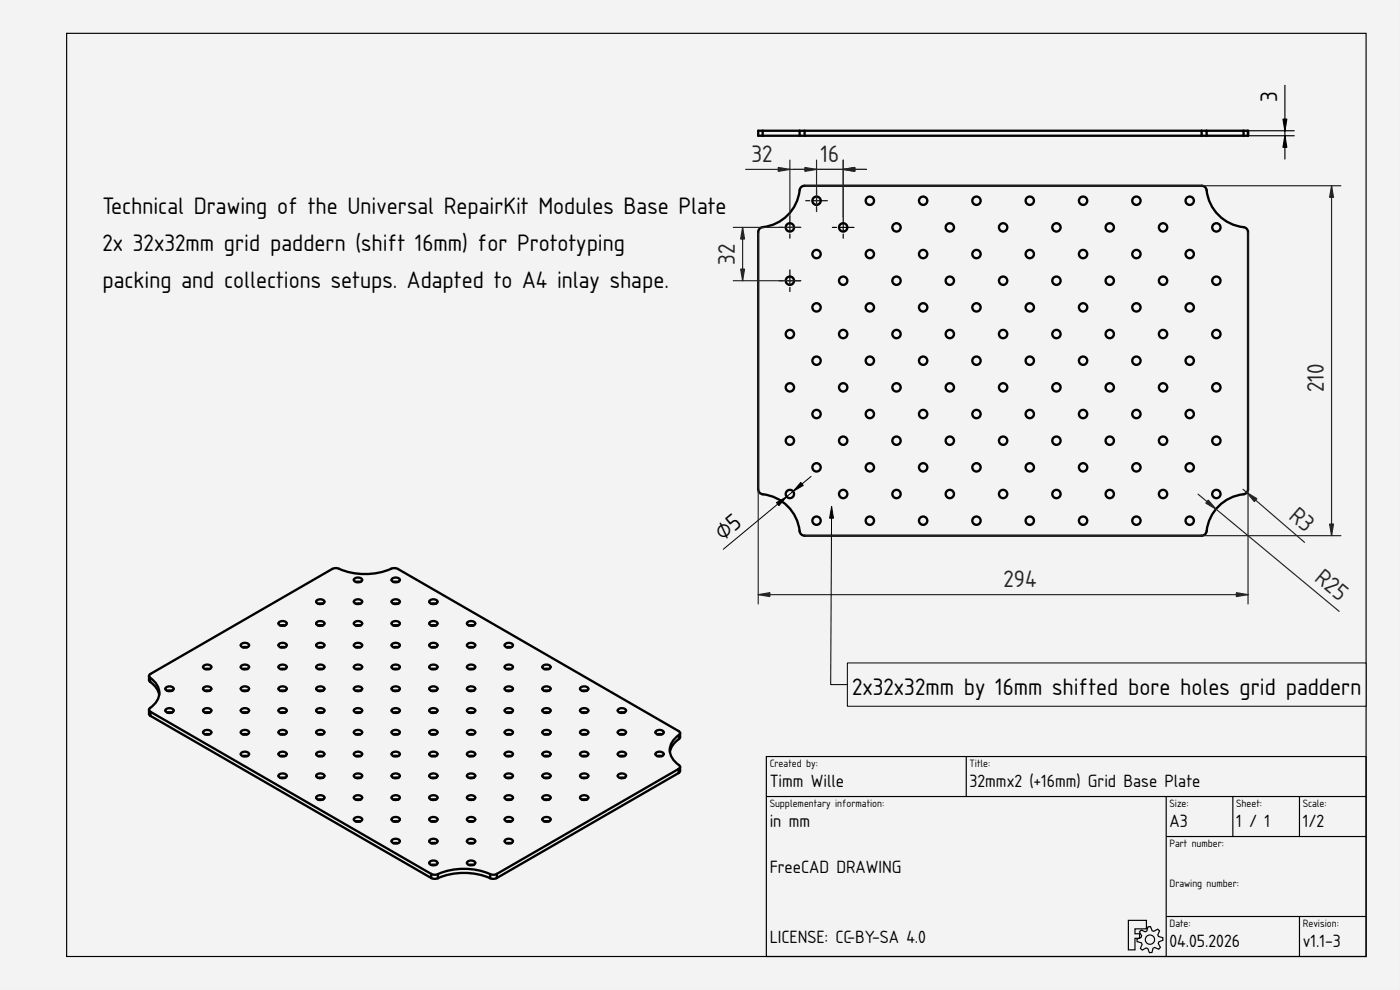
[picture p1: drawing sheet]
<svg xmlns="http://www.w3.org/2000/svg" width="420mm" height="297mm" viewBox="0 0 420 297" stroke-linecap="round" stroke-linejoin="round" font-family="sans-serif">
<defs><g id="words">
<g font-size="6.7">
<text x="383.3" y="30.5" transform="rotate(-90 383.3 30.5)">3</text>
<text x="30.8" y="64.1">Technical Drawing of the Universal RepairKit Modules Base Plate</text>
<text x="30.8" y="75.3">2x 32x32mm grid paddern (shift 16mm) for Prototyping</text>
<text x="30.8" y="86.5">packing and collections setups. Adapted to A4 inlay shape.</text>
<text x="217" y="162.3" transform="rotate(-40 217 162.3)">⌀5</text>
<text x="255.7" y="208.6">2x32x32mm by 16mm shifted bore holes grid paddern</text>
</g>
<g font-size="6.7" fill="#212529">
<text x="225.5" y="48.5">32</text>
<text x="246.3" y="48.5">16</text>
<text x="220.5" y="79.4" transform="rotate(-90 220.5 79.4)">32</text>
<text x="397.3" y="117.7" transform="rotate(-90 397.3 117.7)">210</text>
<text x="386.5" y="155.3" transform="rotate(41 386.5 155.3)">R3</text>
<text x="301.2" y="176.1">294</text>
<text x="394.2" y="174" transform="rotate(40 394.2 174)">R25</text>
</g>
<g font-size="5">
<text x="231" y="236">Timm Wille</text>
<text x="291" y="236">32mmx2 (+16mm) Grid Base Plate</text>
<text x="231" y="248">in mm</text>
<text x="351" y="248">A3</text>
<text x="371" y="248">1 / 1</text>
<text x="391" y="248">1/2</text>
<text x="231" y="262">FreeCAD DRAWING</text>
<text x="231" y="283">LICENSE: CC-BY-SA 4.0</text>
<text x="351" y="284">04.05.2026</text>
<text x="391" y="284">v1.1-3</text>
</g>
<g font-size="3">
<text x="231" y="230">Created by:</text>
<text x="291" y="230">Title:</text>
<text x="231" y="242">Supplementary information:</text>
<text x="351" y="242">Size:</text>
<text x="371" y="242">Sheet:</text>
<text x="391" y="242">Scale:</text>
<text x="351" y="254">Part number:</text>
<text x="351" y="266">Drawing number:</text>
<text x="351" y="278">Date:</text>
<text x="391" y="278">Revision:</text>
</g>
</g></defs>
<path d="M0 0h420v297h-420z" fill-rule="evenodd" fill="#f1f3f5"/>
<path d="M0 0h420v297h-420zM0 0v297h420v-297z" fill="#000"/>
<g fill="none" stroke="#000" stroke-width=".35">
<path d="M20 10h390v277h-390zM230 227h180v60h-180zM230 239h180M290 227v12M350 239v48M370 239v12M390 239v12M350 251h60M338.6 276.1h5.5v2.6h-3.5v1.5h1.4v1.3h-1.4v3.5h-2zM342.5 279l1.2 .6 .5-.3 .3-1.2 .8-.1 .5 1.3 .5 .1 1.1-.6 .6 .5-.5 1.2 .2 .5 1.3 .3v.8l-1.2 .5-.2 .5 .7 1.1-.5 .6-1.3-.5-.4 .2-.4 1.3h-.8l-.4-1.2-.5-.2-1.2 .7-.6-.5 .6-1.2-.3-.5-1.2-.4-.1-.7 1.3-.5 .1-.5-.6-1.2zM350 275h60M390 275v12"/>
<circle cx="345.1" cy="281.9" r="1.4"/>
</g>
<g fill="#f1f3f5">
<path d="M44.9 202.4l54.8-31.7 1.2-.2a21.8 21.8 0 0 0 17.3 0l1.2 .2 84.3 48.7 .4 .6v1.4a7.9 7.9 0 0 0-3.1 4.2 7.1 7.1 0 0 0 3.1 4.3v1.4l-.4 .6-54.6 31.5-1.2 .3a21.8 21.8 0 0 0-17.3 0l-1.2-.3-84.2-48.6-.5-.6 .1-1.4a7.9 7.9 0 0 0 3-4.3 7.1 7.1 0 0 0-3-4.3l-.1-1.4z" fill-rule="evenodd"/>
<path d="M44.9 202.4l54.8-31.7 1.2-.2a21.8 21.8 0 0 0 17.3 0l1.2 .2 84.3 48.7 .3 .3 .1 .5a6.1 6.1 0 0 0-3.1 5.4 7.1 7.1 0 0 0 3.1 4.3l-.1 .4-.3 .4-54.6 31.5-1.2 .3a21.8 21.8 0 0 0-17.3 0l-1.2-.3-84.2-48.6-.4-.4v-.4a6.1 6.1 0 0 0 3-5.5 7.1 7.1 0 0 0-3-4.3z" fill-rule="evenodd"/>
<path d="M45.2 213.6l84.2 48.6v1.2l-84.2-48.6z" fill-rule="evenodd"/>
<path d="M149.1 262.2l54.6-31.5v1.2l-54.6 31.5z" fill-rule="evenodd"/>
<path d="M131.4 262.3a20 20 0 0 1 15.7 0v1.2a20 20 0 0 0-15.7 0z" fill-rule="evenodd"/>
<path d="M45.1 203.4a5.4 5.4 0 0 1 2.7 5.1l-.7-1.8-2-2.1z" fill-rule="evenodd"/>
<path d="M202.6 221.5l1.2-1v1.2l-2.1 2.2-.7 1.7a4.7 4.7 0 0 1 1.6-4.1z" fill-rule="evenodd"/>
<path d="M72.4 193.3a1.35 1.35 0 0 1 2.3 .5 1.52 1.52 0 0 1-2.4-.2z" fill-rule="evenodd"/>
<path d="M61 206.4a1.35 1.35 0 0 1 2.4 .4 1.52 1.52 0 0 1-2.5-.1z" fill-rule="evenodd"/>
<path d="M83.7 186.8a1.35 1.35 0 0 1 2.3 .5 1.52 1.52 0 0 1-2.4-.2z" fill-rule="evenodd"/>
<path d="M95 193.3a1.35 1.35 0 0 1 2.3 .5 1.52 1.52 0 0 1-2.4-.2z" fill-rule="evenodd"/>
<path d="M151.5 239a1.35 1.35 0 0 1 2.4 .5 1.52 1.52 0 0 1-2.5-.2z" fill-rule="evenodd"/>
<path d="M162.9 239a1.35 1.35 0 0 1 2.3 .5 1.52 1.52 0 0 1-2.4-.2z" fill-rule="evenodd"/>
<path d="M151.5 252.1a1.35 1.35 0 0 1 2.4 .5 1.52 1.52 0 0 1-2.5-.2z" fill-rule="evenodd"/>
<path d="M140.2 199.8a1.35 1.35 0 0 1 2.4 .5 1.52 1.52 0 0 1-2.5-.2z" fill-rule="evenodd"/>
<path d="M140.2 193.3a1.35 1.35 0 0 1 2.4 .5 1.52 1.52 0 0 1-2.5-.2z" fill-rule="evenodd"/>
<path d="M83.7 199.8a1.35 1.35 0 0 1 2.3 .5 1.52 1.52 0 0 1-2.4-.2z" fill-rule="evenodd"/>
<path d="M174.2 232.5a1.35 1.35 0 0 1 2.3 .5 1.52 1.52 0 0 1-2.4-.2z" fill-rule="evenodd"/>
<path d="M72.4 226a1.35 1.35 0 0 1 2.3 .4 1.52 1.52 0 0 1-2.4-.1z" fill-rule="evenodd"/>
<path d="M106.3 180.3a1.35 1.35 0 0 1 2.3 .4 1.52 1.52 0 0 1-2.4-.2z" fill-rule="evenodd"/>
<path d="M196.8 219.4a1.35 1.35 0 0 1 2.4 .5 1.52 1.52 0 0 1-2.5-.2z" fill-rule="evenodd"/>
<path d="M128.9 245.6a1.35 1.35 0 0 1 2.4 .4 1.52 1.52 0 0 1-2.5-.1z" fill-rule="evenodd"/>
<path d="M140.2 226a1.35 1.35 0 0 1 2.4 .4 1.52 1.52 0 0 1-2.5-.1z" fill-rule="evenodd"/>
<path d="M106.3 226a1.35 1.35 0 0 1 2.3 .4 1.52 1.52 0 0 1-2.4-.1z" fill-rule="evenodd"/>
<path d="M117.6 193.3a1.35 1.35 0 0 1 2.4 .5 1.52 1.52 0 0 1-2.5-.2z" fill-rule="evenodd"/>
<path d="M72.4 212.9a1.35 1.35 0 0 1 2.3 .5 1.52 1.52 0 0 1-2.4-.2z" fill-rule="evenodd"/>
<path d="M151.5 226a1.35 1.35 0 0 1 2.4 .4 1.52 1.52 0 0 1-2.5-.1z" fill-rule="evenodd"/>
<path d="M140.2 239a1.35 1.35 0 0 1 2.4 .5 1.52 1.52 0 0 1-2.5-.2z" fill-rule="evenodd"/>
<path d="M128.9 186.8a1.35 1.35 0 0 1 2.4 .5 1.52 1.52 0 0 1-2.5-.2z" fill-rule="evenodd"/>
<path d="M162.9 212.9a1.35 1.35 0 0 1 2.3 .5 1.52 1.52 0 0 1-2.4-.2z" fill-rule="evenodd"/>
<path d="M95 212.9a1.35 1.35 0 0 1 2.3 .5 1.52 1.52 0 0 1-2.4-.2z" fill-rule="evenodd"/>
<path d="M83.7 232.5a1.35 1.35 0 0 1 2.3 .5 1.52 1.52 0 0 1-2.4-.2z" fill-rule="evenodd"/>
<path d="M117.6 173.7a1.35 1.35 0 0 1 2.4 .5 1.52 1.52 0 0 1-2.5-.2z" fill-rule="evenodd"/>
<path d="M128.9 193.3a1.35 1.35 0 0 1 2.4 .5 1.52 1.52 0 0 1-2.5-.2z" fill-rule="evenodd"/>
<path d="M128.9 206.4a1.35 1.35 0 0 1 2.4 .4 1.52 1.52 0 0 1-2.5-.1z" fill-rule="evenodd"/>
<path d="M106.3 219.4a1.35 1.35 0 0 1 2.3 .5 1.52 1.52 0 0 1-2.4-.2z" fill-rule="evenodd"/>
<path d="M162.9 226a1.35 1.35 0 0 1 2.3 .4 1.52 1.52 0 0 1-2.4-.1z" fill-rule="evenodd"/>
<path d="M49.7 212.9a1.35 1.35 0 0 1 2.4 .5 1.52 1.52 0 0 1-2.5-.2z" fill-rule="evenodd"/>
<path d="M95 199.8a1.35 1.35 0 0 1 2.3 .5 1.52 1.52 0 0 1-2.4-.2z" fill-rule="evenodd"/>
<path d="M140.2 219.4a1.35 1.35 0 0 1 2.4 .5 1.52 1.52 0 0 1-2.5-.2z" fill-rule="evenodd"/>
<path d="M128.9 232.5a1.35 1.35 0 0 1 2.4 .5 1.52 1.52 0 0 1-2.5-.2z" fill-rule="evenodd"/>
<path d="M185.5 219.4a1.35 1.35 0 0 1 2.3 .5 1.52 1.52 0 0 1-2.4-.2z" fill-rule="evenodd"/>
<path d="M117.6 212.9a1.35 1.35 0 0 1 2.4 .5 1.52 1.52 0 0 1-2.5-.2z" fill-rule="evenodd"/>
<path d="M128.9 219.4a1.35 1.35 0 0 1 2.4 .5 1.52 1.52 0 0 1-2.5-.2z" fill-rule="evenodd"/>
<path d="M117.6 226a1.35 1.35 0 0 1 2.4 .4 1.52 1.52 0 0 1-2.5-.1z" fill-rule="evenodd"/>
<path d="M151.5 212.9a1.35 1.35 0 0 1 2.4 .5 1.52 1.52 0 0 1-2.5-.2z" fill-rule="evenodd"/>
<path d="M128.9 212.9a1.35 1.35 0 0 1 2.4 .5 1.52 1.52 0 0 1-2.5-.2z" fill-rule="evenodd"/>
<path d="M72.4 219.4a1.35 1.35 0 0 1 2.3 .5 1.52 1.52 0 0 1-2.4-.2z" fill-rule="evenodd"/>
<path d="M128.9 226a1.35 1.35 0 0 1 2.4 .4 1.52 1.52 0 0 1-2.5-.1z" fill-rule="evenodd"/>
<path d="M117.6 219.4a1.35 1.35 0 0 1 2.4 .5 1.52 1.52 0 0 1-2.5-.2z" fill-rule="evenodd"/>
<path d="M162.9 219.4a1.35 1.35 0 0 1 2.3 .5 1.52 1.52 0 0 1-2.4-.2z" fill-rule="evenodd"/>
<path d="M140.2 212.9a1.35 1.35 0 0 1 2.4 .5 1.52 1.52 0 0 1-2.5-.2z" fill-rule="evenodd"/>
<path d="M106.3 239a1.35 1.35 0 0 1 2.3 .5 1.52 1.52 0 0 1-2.4-.2z" fill-rule="evenodd"/>
<path d="M95 219.4a1.35 1.35 0 0 1 2.3 .5 1.52 1.52 0 0 1-2.4-.2z" fill-rule="evenodd"/>
<path d="M151.5 219.4a1.35 1.35 0 0 1 2.4 .5 1.52 1.52 0 0 1-2.5-.2z" fill-rule="evenodd"/>
<path d="M140.2 232.5a1.35 1.35 0 0 1 2.4 .5 1.52 1.52 0 0 1-2.5-.2z" fill-rule="evenodd"/>
<path d="M83.7 212.9a1.35 1.35 0 0 1 2.3 .5 1.52 1.52 0 0 1-2.4-.2z" fill-rule="evenodd"/>
<path d="M128.9 199.8a1.35 1.35 0 0 1 2.4 .5 1.52 1.52 0 0 1-2.5-.2z" fill-rule="evenodd"/>
<path d="M174.2 212.9a1.35 1.35 0 0 1 2.3 .5 1.52 1.52 0 0 1-2.4-.2z" fill-rule="evenodd"/>
<path d="M140.2 252.1a1.35 1.35 0 0 1 2.4 .5 1.52 1.52 0 0 1-2.5-.2z" fill-rule="evenodd"/>
<path d="M185.5 212.9a1.35 1.35 0 0 1 2.3 .5 1.52 1.52 0 0 1-2.4-.2z" fill-rule="evenodd"/>
<path d="M83.7 226a1.35 1.35 0 0 1 2.3 .4 1.52 1.52 0 0 1-2.4-.1z" fill-rule="evenodd"/>
<path d="M106.3 173.7a1.35 1.35 0 0 1 2.3 .5 1.52 1.52 0 0 1-2.4-.2z" fill-rule="evenodd"/>
<path d="M106.3 212.9a1.35 1.35 0 0 1 2.3 .5 1.52 1.52 0 0 1-2.4-.2z" fill-rule="evenodd"/>
<path d="M117.6 206.4a1.35 1.35 0 0 1 2.4 .4 1.52 1.52 0 0 1-2.5-.1z" fill-rule="evenodd"/>
<path d="M117.6 180.3a1.35 1.35 0 0 1 2.4 .4 1.52 1.52 0 0 1-2.5-.2z" fill-rule="evenodd"/>
<path d="M117.6 199.8a1.35 1.35 0 0 1 2.4 .5 1.52 1.52 0 0 1-2.5-.2z" fill-rule="evenodd"/>
<path d="M106.3 206.4a1.35 1.35 0 0 1 2.3 .4 1.52 1.52 0 0 1-2.4-.1z" fill-rule="evenodd"/>
<path d="M151.5 199.8a1.35 1.35 0 0 1 2.4 .5 1.52 1.52 0 0 1-2.5-.2z" fill-rule="evenodd"/>
<path d="M72.4 206.4a1.35 1.35 0 0 1 2.3 .4 1.52 1.52 0 0 1-2.4-.1z" fill-rule="evenodd"/>
<path d="M106.3 186.8a1.35 1.35 0 0 1 2.3 .5 1.52 1.52 0 0 1-2.4-.2z" fill-rule="evenodd"/>
<path d="M117.6 245.6a1.35 1.35 0 0 1 2.4 .4 1.52 1.52 0 0 1-2.5-.1z" fill-rule="evenodd"/>
<path d="M128.9 252.1a1.35 1.35 0 0 1 2.4 .5 1.52 1.52 0 0 1-2.5-.2z" fill-rule="evenodd"/>
<path d="M106.3 232.5a1.35 1.35 0 0 1 2.3 .5 1.52 1.52 0 0 1-2.4-.2z" fill-rule="evenodd"/>
<path d="M128.9 239a1.35 1.35 0 0 1 2.4 .5 1.52 1.52 0 0 1-2.5-.2z" fill-rule="evenodd"/>
<path d="M95 239a1.35 1.35 0 0 1 2.3 .5 1.52 1.52 0 0 1-2.4-.2z" fill-rule="evenodd"/>
<path d="M196.8 226a1.35 1.35 0 0 1 2.4 .4 1.52 1.52 0 0 1-2.5-.1z" fill-rule="evenodd"/>
<path d="M83.7 193.3a1.35 1.35 0 0 1 2.3 .5 1.52 1.52 0 0 1-2.4-.2z" fill-rule="evenodd"/>
<path d="M162.9 232.5a1.35 1.35 0 0 1 2.3 .5 1.52 1.52 0 0 1-2.4-.2z" fill-rule="evenodd"/>
<path d="M151.5 193.3a1.35 1.35 0 0 1 2.4 .5 1.52 1.52 0 0 1-2.5-.2z" fill-rule="evenodd"/>
<path d="M95 180.3a1.35 1.35 0 0 1 2.3 .4 1.52 1.52 0 0 1-2.4-.2z" fill-rule="evenodd"/>
<path d="M128.9 180.3a1.35 1.35 0 0 1 2.4 .4 1.52 1.52 0 0 1-2.5-.2z" fill-rule="evenodd"/>
<path d="M117.6 239a1.35 1.35 0 0 1 2.4 .5 1.52 1.52 0 0 1-2.5-.2z" fill-rule="evenodd"/>
<path d="M106.3 245.6a1.35 1.35 0 0 1 2.3 .4 1.52 1.52 0 0 1-2.4-.1z" fill-rule="evenodd"/>
<path d="M106.3 199.8a1.35 1.35 0 0 1 2.3 .5 1.52 1.52 0 0 1-2.4-.2z" fill-rule="evenodd"/>
<path d="M174.2 226a1.35 1.35 0 0 1 2.3 .4 1.52 1.52 0 0 1-2.4-.1z" fill-rule="evenodd"/>
<path d="M83.7 206.4a1.35 1.35 0 0 1 2.3 .4 1.52 1.52 0 0 1-2.4-.1z" fill-rule="evenodd"/>
<path d="M83.7 219.4a1.35 1.35 0 0 1 2.3 .5 1.52 1.52 0 0 1-2.4-.2z" fill-rule="evenodd"/>
<path d="M117.6 232.5a1.35 1.35 0 0 1 2.4 .5 1.52 1.52 0 0 1-2.5-.2z" fill-rule="evenodd"/>
<path d="M95 186.8a1.35 1.35 0 0 1 2.3 .5 1.52 1.52 0 0 1-2.4-.2z" fill-rule="evenodd"/>
<path d="M151.5 245.6a1.35 1.35 0 0 1 2.4 .4 1.52 1.52 0 0 1-2.5-.1z" fill-rule="evenodd"/>
<path d="M140.2 206.4a1.35 1.35 0 0 1 2.4 .4 1.52 1.52 0 0 1-2.5-.1z" fill-rule="evenodd"/>
<path d="M106.3 193.3a1.35 1.35 0 0 1 2.3 .5 1.52 1.52 0 0 1-2.4-.2z" fill-rule="evenodd"/>
<path d="M95 226a1.35 1.35 0 0 1 2.3 .4 1.52 1.52 0 0 1-2.4-.1z" fill-rule="evenodd"/>
<path d="M128.9 258.6a1.35 1.35 0 0 1 2.4 .5 1.52 1.52 0 0 1-2.5-.2z" fill-rule="evenodd"/>
<path d="M117.6 186.8a1.35 1.35 0 0 1 2.4 .5 1.52 1.52 0 0 1-2.5-.2z" fill-rule="evenodd"/>
<path d="M174.2 239a1.35 1.35 0 0 1 2.3 .5 1.52 1.52 0 0 1-2.4-.2z" fill-rule="evenodd"/>
<path d="M117.6 252.1a1.35 1.35 0 0 1 2.4 .5 1.52 1.52 0 0 1-2.5-.2z" fill-rule="evenodd"/>
<path d="M151.5 232.5a1.35 1.35 0 0 1 2.4 .5 1.52 1.52 0 0 1-2.5-.2z" fill-rule="evenodd"/>
<path d="M61 219.4a1.35 1.35 0 0 1 2.4 .5 1.52 1.52 0 0 1-2.5-.2z" fill-rule="evenodd"/>
<path d="M174.2 219.4a1.35 1.35 0 0 1 2.3 .5 1.52 1.52 0 0 1-2.4-.2z" fill-rule="evenodd"/>
<path d="M140.2 186.8a1.35 1.35 0 0 1 2.4 .5 1.52 1.52 0 0 1-2.5-.2z" fill-rule="evenodd"/>
<path d="M95 206.4a1.35 1.35 0 0 1 2.3 .4 1.52 1.52 0 0 1-2.4-.1z" fill-rule="evenodd"/>
<path d="M162.9 206.4a1.35 1.35 0 0 1 2.3 .4 1.52 1.52 0 0 1-2.4-.1z" fill-rule="evenodd"/>
<path d="M162.9 199.8a1.35 1.35 0 0 1 2.3 .5 1.52 1.52 0 0 1-2.4-.2z" fill-rule="evenodd"/>
<path d="M140.2 258.6a1.35 1.35 0 0 1 2.4 .5 1.52 1.52 0 0 1-2.5-.2z" fill-rule="evenodd"/>
<path d="M185.5 232.5a1.35 1.35 0 0 1 2.3 .5 1.52 1.52 0 0 1-2.4-.2z" fill-rule="evenodd"/>
<path d="M61 212.9a1.35 1.35 0 0 1 2.4 .5 1.52 1.52 0 0 1-2.5-.2z" fill-rule="evenodd"/>
<path d="M72.4 199.8a1.35 1.35 0 0 1 2.3 .5 1.52 1.52 0 0 1-2.4-.2z" fill-rule="evenodd"/>
<path d="M151.5 206.4a1.35 1.35 0 0 1 2.4 .4 1.52 1.52 0 0 1-2.5-.1z" fill-rule="evenodd"/>
<path d="M174.2 206.4a1.35 1.35 0 0 1 2.3 .4 1.52 1.52 0 0 1-2.4-.1z" fill-rule="evenodd"/>
<path d="M162.9 245.6a1.35 1.35 0 0 1 2.3 .4 1.52 1.52 0 0 1-2.4-.1z" fill-rule="evenodd"/>
<path d="M140.2 245.6a1.35 1.35 0 0 1 2.4 .4 1.52 1.52 0 0 1-2.5-.1z" fill-rule="evenodd"/>
<path d="M95 232.5a1.35 1.35 0 0 1 2.3 .5 1.52 1.52 0 0 1-2.4-.2z" fill-rule="evenodd"/>
<path d="M49.7 206.4a1.35 1.35 0 0 1 2.4 .4 1.52 1.52 0 0 1-2.5-.1z" fill-rule="evenodd"/>
<path d="M185.5 226a1.35 1.35 0 0 1 2.3 .4 1.52 1.52 0 0 1-2.4-.1z" fill-rule="evenodd"/>
<path d="M61 199.8a1.35 1.35 0 0 1 2.4 .5 1.52 1.52 0 0 1-2.5-.2z" fill-rule="evenodd"/>
<path d="M61 206.4a1.35 1.35 0 0 1 2.4 .4l-.5 .5-.7-.1a.73 .73 0 0 1-.9 0 .73 .73 0 0 1-.3-.8z" fill-rule="evenodd"/>
<path d="M95 193.3a1.35 1.35 0 0 1 2.3 .5l-.5 .4-.7-.1a.73 .73 0 0 1-.8 0 .73 .73 0 0 1-.3-.8z" fill-rule="evenodd"/>
<path d="M162.9 239a1.35 1.35 0 0 1 2.3 .5l-.5 .4-.7-.1a.73 .73 0 0 1-.9 .1 .73 .73 0 0 1-.2-.9z" fill-rule="evenodd"/>
<path d="M83.7 193.3a1.35 1.35 0 0 1 2.3 .5l-.5 .4-.7-.1a.73 .73 0 0 1-.9 0 .73 .73 0 0 1-.2-.8z" fill-rule="evenodd"/>
<path d="M83.7 199.8a1.35 1.35 0 0 1 2.3 .5l-.5 .4-.7-.1a.73 .73 0 0 1-.9 .1 .73 .73 0 0 1-.2-.9z" fill-rule="evenodd"/>
<path d="M151.5 193.3a1.35 1.35 0 0 1 2.4 .5l-.5 .4-.7-.1a.73 .73 0 0 1-.9 0 .73 .73 0 0 1-.3-.8z" fill-rule="evenodd"/>
<path d="M72.4 193.3a1.35 1.35 0 0 1 2.3 .5l-.5 .4-.7-.1a.73 .73 0 0 1-.9 0 .73 .73 0 0 1-.2-.8z" fill-rule="evenodd"/>
<path d="M83.7 186.8a1.35 1.35 0 0 1 2.3 .5l-.5 .4-.7-.1a.73 .73 0 0 1-.9 0 .73 .73 0 0 1-.2-.8z" fill-rule="evenodd"/>
<path d="M196.8 219.4a1.35 1.35 0 0 1 2.4 .5l-.6 .4-.7-.1a.73 .73 0 0 1-.8 .1 .73 .73 0 0 1-.3-.9z" fill-rule="evenodd"/>
<path d="M72.4 212.9a1.35 1.35 0 0 1 2.3 .5l-.5 .4-.7-.1a.73 .73 0 0 1-.9 0 .73 .73 0 0 1-.2-.8z" fill-rule="evenodd"/>
<path d="M106.3 226a1.35 1.35 0 0 1 2.3 .4l-.5 .5-.7-.1a.73 .73 0 0 1-.8 0 .73 .73 0 0 1-.3-.8z" fill-rule="evenodd"/>
<path d="M151.5 245.6a1.35 1.35 0 0 1 2.4 .4l-.5 .5-.7-.1a.73 .73 0 0 1-.9 0 .73 .73 0 0 1-.3-.8z" fill-rule="evenodd"/>
<path d="M140.2 199.8a1.35 1.35 0 0 1 2.4 .5l-.6 .4-.6-.1a.73 .73 0 0 1-.9 .1 .73 .73 0 0 1-.3-.9z" fill-rule="evenodd"/>
<path d="M95 226a1.35 1.35 0 0 1 2.3 .4l-.5 .5-.7-.1a.73 .73 0 0 1-.8 0 .73 .73 0 0 1-.3-.8z" fill-rule="evenodd"/>
<path d="M140.2 226a1.35 1.35 0 0 1 2.4 .4l-.6 .5-.6-.1a.73 .73 0 0 1-.9 0 .73 .73 0 0 1-.3-.8z" fill-rule="evenodd"/>
<path d="M162.9 226a1.35 1.35 0 0 1 2.3 .4l-.5 .5-.7-.1a.73 .73 0 0 1-.9 0 .73 .73 0 0 1-.2-.8z" fill-rule="evenodd"/>
<path d="M151.5 239a1.35 1.35 0 0 1 2.4 .5l-.5 .4-.7-.1a.73 .73 0 0 1-.9 .1 .73 .73 0 0 1-.3-.9z" fill-rule="evenodd"/>
<path d="M151.5 252.1a1.35 1.35 0 0 1 2.4 .5l-.5 .4-.7-.1a.73 .73 0 0 1-.9 0 .73 .73 0 0 1-.3-.8z" fill-rule="evenodd"/>
<path d="M174.2 212.9a1.35 1.35 0 0 1 2.3 .5l-.5 .4-.7-.1a.73 .73 0 0 1-.8 0 .73 .73 0 0 1-.3-.8z" fill-rule="evenodd"/>
<path d="M117.6 173.7a1.35 1.35 0 0 1 2.4 .5l-.6 .4-.6-.1a.73 .73 0 0 1-.9 0 .73 .73 0 0 1-.3-.8z" fill-rule="evenodd"/>
<path d="M49.7 212.9a1.35 1.35 0 0 1 2.4 .5l-.6 .4-.6-.1a.73 .73 0 0 1-.9 0 .73 .73 0 0 1-.3-.8z" fill-rule="evenodd"/>
<path d="M128.9 245.6a1.35 1.35 0 0 1 2.4 .4l-.6 .5-.6-.1a.73 .73 0 0 1-.9 0 .73 .73 0 0 1-.3-.8z" fill-rule="evenodd"/>
<path d="M140.2 239a1.35 1.35 0 0 1 2.4 .5l-.6 .4-.6-.1a.73 .73 0 0 1-.9 .1 .73 .73 0 0 1-.3-.9z" fill-rule="evenodd"/>
<path d="M140.2 193.3a1.35 1.35 0 0 1 2.4 .5l-.6 .4-.6-.1a.73 .73 0 0 1-.9 0 .73 .73 0 0 1-.3-.8z" fill-rule="evenodd"/>
<path d="M106.3 180.3a1.35 1.35 0 0 1 2.3 .4l-.5 .4-.7-.1a.73 .73 0 0 1-.8 .1 .73 .73 0 0 1-.3-.8z" fill-rule="evenodd"/>
<path d="M83.7 226a1.35 1.35 0 0 1 2.3 .4l-.5 .5-.7-.1a.73 .73 0 0 1-.9 0 .73 .73 0 0 1-.2-.8z" fill-rule="evenodd"/>
<path d="M95 199.8a1.35 1.35 0 0 1 2.3 .5l-.5 .4-.7-.1a.73 .73 0 0 1-.8 .1 .73 .73 0 0 1-.3-.9z" fill-rule="evenodd"/>
<path d="M117.6 193.3a1.35 1.35 0 0 1 2.4 .5l-.6 .4-.6-.1a.73 .73 0 0 1-.9 0 .73 .73 0 0 1-.3-.8z" fill-rule="evenodd"/>
<path d="M128.9 232.5a1.35 1.35 0 0 1 2.4 .5l-.6 .4-.6-.1a.73 .73 0 0 1-.9 0 .73 .73 0 0 1-.3-.8z" fill-rule="evenodd"/>
<path d="M140.2 219.4a1.35 1.35 0 0 1 2.4 .5l-.6 .4-.6-.1a.73 .73 0 0 1-.9 .1 .73 .73 0 0 1-.3-.9z" fill-rule="evenodd"/>
<path d="M162.9 212.9a1.35 1.35 0 0 1 2.3 .5l-.5 .4-.7-.1a.73 .73 0 0 1-.9 0 .73 .73 0 0 1-.2-.8z" fill-rule="evenodd"/>
<path d="M151.5 232.5a1.35 1.35 0 0 1 2.4 .5l-.5 .4-.7-.1a.73 .73 0 0 1-.9 0 .73 .73 0 0 1-.3-.8z" fill-rule="evenodd"/>
<path d="M128.9 193.3a1.35 1.35 0 0 1 2.4 .5l-.6 .4-.6-.1a.73 .73 0 0 1-.9 0 .73 .73 0 0 1-.3-.8z" fill-rule="evenodd"/>
<path d="M106.3 232.5a1.35 1.35 0 0 1 2.3 .5l-.5 .4-.7-.1a.73 .73 0 0 1-.8 0 .73 .73 0 0 1-.3-.8z" fill-rule="evenodd"/>
<path d="M128.9 206.4a1.35 1.35 0 0 1 2.4 .4l-.6 .5-.6-.1a.73 .73 0 0 1-.9 0 .73 .73 0 0 1-.3-.8z" fill-rule="evenodd"/>
<path d="M151.5 212.9a1.35 1.35 0 0 1 2.4 .5l-.5 .4-.7-.1a.73 .73 0 0 1-.9 0 .73 .73 0 0 1-.3-.8z" fill-rule="evenodd"/>
<path d="M95 219.4a1.35 1.35 0 0 1 2.3 .5l-.5 .4-.7-.1a.73 .73 0 0 1-.8 .1 .73 .73 0 0 1-.3-.9z" fill-rule="evenodd"/>
<path d="M128.9 219.4a1.35 1.35 0 0 1 2.4 .5l-.6 .4-.6-.1a.73 .73 0 0 1-.9 .1 .73 .73 0 0 1-.3-.9z" fill-rule="evenodd"/>
<path d="M106.3 186.8a1.35 1.35 0 0 1 2.3 .5l-.5 .4-.7-.1a.73 .73 0 0 1-.8 0 .73 .73 0 0 1-.3-.8z" fill-rule="evenodd"/>
<path d="M72.4 219.4a1.35 1.35 0 0 1 2.3 .5l-.5 .4-.7-.1a.73 .73 0 0 1-.9 .1 .73 .73 0 0 1-.2-.9z" fill-rule="evenodd"/>
<path d="M140.2 258.6a1.35 1.35 0 0 1 2.4 .5l-.6 .4-.6-.1a.73 .73 0 0 1-.9 .1 .73 .73 0 0 1-.3-.9z" fill-rule="evenodd"/>
<path d="M83.7 219.4a1.35 1.35 0 0 1 2.3 .5l-.5 .4-.7-.1a.73 .73 0 0 1-.9 .1 .73 .73 0 0 1-.2-.9z" fill-rule="evenodd"/>
<path d="M174.2 226a1.35 1.35 0 0 1 2.3 .4l-.5 .5-.7-.1a.73 .73 0 0 1-.8 0 .73 .73 0 0 1-.3-.8z" fill-rule="evenodd"/>
<path d="M95 212.9a1.35 1.35 0 0 1 2.3 .5l-.5 .4-.7-.1a.73 .73 0 0 1-.8 0 .73 .73 0 0 1-.3-.8z" fill-rule="evenodd"/>
<path d="M128.9 212.9a1.35 1.35 0 0 1 2.4 .5l-.6 .4-.6-.1a.73 .73 0 0 1-.9 0 .73 .73 0 0 1-.3-.8z" fill-rule="evenodd"/>
<path d="M117.6 212.9a1.35 1.35 0 0 1 2.4 .5l-.6 .4-.6-.1a.73 .73 0 0 1-.9 0 .73 .73 0 0 1-.3-.8z" fill-rule="evenodd"/>
<path d="M117.6 219.4a1.35 1.35 0 0 1 2.4 .5l-.6 .4-.6-.1a.73 .73 0 0 1-.9 .1 .73 .73 0 0 1-.3-.9z" fill-rule="evenodd"/>
<path d="M140.2 232.5a1.35 1.35 0 0 1 2.4 .5l-.6 .4-.6-.1a.73 .73 0 0 1-.9 0 .73 .73 0 0 1-.3-.8z" fill-rule="evenodd"/>
<path d="M106.3 206.4a1.35 1.35 0 0 1 2.3 .4l-.5 .5-.7-.1a.73 .73 0 0 1-.8 0 .73 .73 0 0 1-.3-.8z" fill-rule="evenodd"/>
<path d="M128.9 226a1.35 1.35 0 0 1 2.4 .4l-.6 .5-.6-.1a.73 .73 0 0 1-.9 0 .73 .73 0 0 1-.3-.8z" fill-rule="evenodd"/>
<path d="M117.6 226a1.35 1.35 0 0 1 2.4 .4l-.6 .5-.6-.1a.73 .73 0 0 1-.9 0 .73 .73 0 0 1-.3-.8z" fill-rule="evenodd"/>
<path d="M106.3 245.6a1.35 1.35 0 0 1 2.3 .4l-.5 .5-.7-.1a.73 .73 0 0 1-.8 0 .73 .73 0 0 1-.3-.8z" fill-rule="evenodd"/>
<path d="M117.6 180.3a1.35 1.35 0 0 1 2.4 .4l-.6 .4-.6-.1a.73 .73 0 0 1-.9 .1 .73 .73 0 0 1-.3-.8z" fill-rule="evenodd"/>
<path d="M72.4 226a1.35 1.35 0 0 1 2.3 .4l-.5 .5-.7-.1a.73 .73 0 0 1-.9 0 .73 .73 0 0 1-.2-.8z" fill-rule="evenodd"/>
<path d="M140.2 212.9a1.35 1.35 0 0 1 2.4 .5l-.6 .4-.6-.1a.73 .73 0 0 1-.9 0 .73 .73 0 0 1-.3-.8z" fill-rule="evenodd"/>
<path d="M128.9 199.8a1.35 1.35 0 0 1 2.4 .5l-.6 .4-.6-.1a.73 .73 0 0 1-.9 .1 .73 .73 0 0 1-.3-.9z" fill-rule="evenodd"/>
<path d="M106.3 219.4a1.35 1.35 0 0 1 2.3 .5l-.5 .4-.7-.1a.73 .73 0 0 1-.8 .1 .73 .73 0 0 1-.3-.9z" fill-rule="evenodd"/>
<path d="M128.9 239a1.35 1.35 0 0 1 2.4 .5l-.6 .4-.6-.1a.73 .73 0 0 1-.9 .1 .73 .73 0 0 1-.3-.9z" fill-rule="evenodd"/>
<path d="M162.9 219.4a1.35 1.35 0 0 1 2.3 .5l-.5 .4-.7-.1a.73 .73 0 0 1-.9 .1 .73 .73 0 0 1-.2-.9z" fill-rule="evenodd"/>
<path d="M117.6 186.8a1.35 1.35 0 0 1 2.4 .5l-.6 .4-.6-.1a.73 .73 0 0 1-.9 0 .73 .73 0 0 1-.3-.8z" fill-rule="evenodd"/>
<path d="M106.3 193.3a1.35 1.35 0 0 1 2.3 .5l-.5 .4-.7-.1a.73 .73 0 0 1-.8 0 .73 .73 0 0 1-.3-.8z" fill-rule="evenodd"/>
<path d="M174.2 232.5a1.35 1.35 0 0 1 2.3 .5l-.5 .4-.7-.1a.73 .73 0 0 1-.8 0 .73 .73 0 0 1-.3-.8z" fill-rule="evenodd"/>
<path d="M151.5 199.8a1.35 1.35 0 0 1 2.4 .5l-.5 .4-.7-.1a.73 .73 0 0 1-.9 .1 .73 .73 0 0 1-.3-.9z" fill-rule="evenodd"/>
<path d="M128.9 252.1a1.35 1.35 0 0 1 2.4 .5l-.6 .4-.6-.1a.73 .73 0 0 1-.9 0 .73 .73 0 0 1-.3-.8z" fill-rule="evenodd"/>
<path d="M140.2 252.1a1.35 1.35 0 0 1 2.4 .5l-.6 .4-.6-.1a.73 .73 0 0 1-.9 0 .73 .73 0 0 1-.3-.8z" fill-rule="evenodd"/>
<path d="M72.4 199.8a1.35 1.35 0 0 1 2.3 .5l-.5 .4-.7-.1a.73 .73 0 0 1-.9 .1 .73 .73 0 0 1-.2-.9z" fill-rule="evenodd"/>
<path d="M106.3 212.9a1.35 1.35 0 0 1 2.3 .5l-.5 .4-.7-.1a.73 .73 0 0 1-.8 0 .73 .73 0 0 1-.3-.8z" fill-rule="evenodd"/>
<path d="M117.6 206.4a1.35 1.35 0 0 1 2.4 .4l-.6 .5-.6-.1a.73 .73 0 0 1-.9 0 .73 .73 0 0 1-.3-.8z" fill-rule="evenodd"/>
<path d="M185.5 219.4a1.35 1.35 0 0 1 2.3 .5l-.5 .4-.7-.1a.73 .73 0 0 1-.8 .1 .73 .73 0 0 1-.3-.9z" fill-rule="evenodd"/>
<path d="M117.6 199.8a1.35 1.35 0 0 1 2.4 .5l-.6 .4-.6-.1a.73 .73 0 0 1-.9 .1 .73 .73 0 0 1-.3-.9z" fill-rule="evenodd"/>
<path d="M83.7 206.4a1.35 1.35 0 0 1 2.3 .4l-.5 .5-.7-.1a.73 .73 0 0 1-.9 0 .73 .73 0 0 1-.2-.8z" fill-rule="evenodd"/>
<path d="M83.7 212.9a1.35 1.35 0 0 1 2.3 .5l-.5 .4-.7-.1a.73 .73 0 0 1-.9 0 .73 .73 0 0 1-.2-.8z" fill-rule="evenodd"/>
<path d="M128.9 186.8a1.35 1.35 0 0 1 2.4 .5l-.6 .4-.6-.1a.73 .73 0 0 1-.9 0 .73 .73 0 0 1-.3-.8z" fill-rule="evenodd"/>
<path d="M117.6 245.6a1.35 1.35 0 0 1 2.4 .4l-.6 .5-.6-.1a.73 .73 0 0 1-.9 0 .73 .73 0 0 1-.3-.8z" fill-rule="evenodd"/>
<path d="M128.9 180.3a1.35 1.35 0 0 1 2.4 .4l-.6 .4-.6-.1a.73 .73 0 0 1-.9 .1 .73 .73 0 0 1-.3-.8z" fill-rule="evenodd"/>
<path d="M95 186.8a1.35 1.35 0 0 1 2.3 .5l-.5 .4-.7-.1a.73 .73 0 0 1-.8 0 .73 .73 0 0 1-.3-.8z" fill-rule="evenodd"/>
<path d="M117.6 239a1.35 1.35 0 0 1 2.4 .5l-.6 .4-.6-.1a.73 .73 0 0 1-.9 .1 .73 .73 0 0 1-.3-.9z" fill-rule="evenodd"/>
<path d="M162.9 199.8a1.35 1.35 0 0 1 2.3 .5l-.5 .4-.7-.1a.73 .73 0 0 1-.9 .1 .73 .73 0 0 1-.2-.9z" fill-rule="evenodd"/>
<path d="M196.8 226a1.35 1.35 0 0 1 2.4 .4l-.6 .5-.7-.1a.73 .73 0 0 1-.8 0 .73 .73 0 0 1-.3-.8z" fill-rule="evenodd"/>
<path d="M151.5 219.4a1.35 1.35 0 0 1 2.4 .5l-.5 .4-.7-.1a.73 .73 0 0 1-.9 .1 .73 .73 0 0 1-.3-.9z" fill-rule="evenodd"/>
<path d="M106.3 239a1.35 1.35 0 0 1 2.3 .5l-.5 .4-.7-.1a.73 .73 0 0 1-.8 .1 .73 .73 0 0 1-.3-.9z" fill-rule="evenodd"/>
<path d="M128.9 258.6a1.35 1.35 0 0 1 2.4 .5l-.6 .4-.6-.1a.73 .73 0 0 1-.9 .1 .73 .73 0 0 1-.3-.9z" fill-rule="evenodd"/>
<path d="M162.9 232.5a1.35 1.35 0 0 1 2.3 .5l-.5 .4-.7-.1a.73 .73 0 0 1-.9 0 .73 .73 0 0 1-.2-.8z" fill-rule="evenodd"/>
<path d="M185.5 232.5a1.35 1.35 0 0 1 2.3 .5l-.5 .4-.7-.1a.73 .73 0 0 1-.8 0 .73 .73 0 0 1-.3-.8z" fill-rule="evenodd"/>
<path d="M117.6 252.1a1.35 1.35 0 0 1 2.4 .5l-.6 .4-.6-.1a.73 .73 0 0 1-.9 0 .73 .73 0 0 1-.3-.8z" fill-rule="evenodd"/>
<path d="M140.2 206.4a1.35 1.35 0 0 1 2.4 .4l-.6 .5-.6-.1a.73 .73 0 0 1-.9 0 .73 .73 0 0 1-.3-.8z" fill-rule="evenodd"/>
<path d="M185.5 212.9a1.35 1.35 0 0 1 2.3 .5l-.5 .4-.7-.1a.73 .73 0 0 1-.8 0 .73 .73 0 0 1-.3-.8z" fill-rule="evenodd"/>
<path d="M117.6 232.5a1.35 1.35 0 0 1 2.4 .5l-.6 .4-.6-.1a.73 .73 0 0 1-.9 0 .73 .73 0 0 1-.3-.8z" fill-rule="evenodd"/>
<path d="M61 219.4a1.35 1.35 0 0 1 2.4 .5l-.5 .4-.7-.1a.73 .73 0 0 1-.9 .1 .73 .73 0 0 1-.3-.9z" fill-rule="evenodd"/>
<path d="M95 206.4a1.35 1.35 0 0 1 2.3 .4l-.5 .5-.7-.1a.73 .73 0 0 1-.8 0 .73 .73 0 0 1-.3-.8z" fill-rule="evenodd"/>
<path d="M72.4 206.4a1.35 1.35 0 0 1 2.3 .4l-.5 .5-.7-.1a.73 .73 0 0 1-.9 0 .73 .73 0 0 1-.2-.8z" fill-rule="evenodd"/>
<path d="M95 239a1.35 1.35 0 0 1 2.3 .5l-.5 .4-.7-.1a.73 .73 0 0 1-.8 .1 .73 .73 0 0 1-.3-.9z" fill-rule="evenodd"/>
<path d="M151.5 226a1.35 1.35 0 0 1 2.4 .4l-.5 .5-.7-.1a.73 .73 0 0 1-.9 0 .73 .73 0 0 1-.3-.8z" fill-rule="evenodd"/>
<path d="M162.9 245.6a1.35 1.35 0 0 1 2.3 .4l-.5 .5-.7-.1a.73 .73 0 0 1-.9 0 .73 .73 0 0 1-.2-.8z" fill-rule="evenodd"/>
<path d="M61 212.9a1.35 1.35 0 0 1 2.4 .5l-.5 .4-.7-.1a.73 .73 0 0 1-.9 0 .73 .73 0 0 1-.3-.8z" fill-rule="evenodd"/>
<path d="M106.3 173.7a1.35 1.35 0 0 1 2.3 .5l-.5 .4-.7-.1a.73 .73 0 0 1-.8 0 .73 .73 0 0 1-.3-.8z" fill-rule="evenodd"/>
<path d="M49.7 206.4a1.35 1.35 0 0 1 2.4 .4l-.6 .5-.6-.1a.73 .73 0 0 1-.9 0 .73 .73 0 0 1-.3-.8z" fill-rule="evenodd"/>
<path d="M174.2 219.4a1.35 1.35 0 0 1 2.3 .5l-.5 .4-.7-.1a.73 .73 0 0 1-.8 .1 .73 .73 0 0 1-.3-.9z" fill-rule="evenodd"/>
<path d="M106.3 199.8a1.35 1.35 0 0 1 2.3 .5l-.5 .4-.7-.1a.73 .73 0 0 1-.8 .1 .73 .73 0 0 1-.3-.9z" fill-rule="evenodd"/>
<path d="M140.2 245.6a1.35 1.35 0 0 1 2.4 .4l-.6 .5-.6-.1a.73 .73 0 0 1-.9 0 .73 .73 0 0 1-.3-.8z" fill-rule="evenodd"/>
<path d="M140.2 186.8a1.35 1.35 0 0 1 2.4 .5l-.6 .4-.6-.1a.73 .73 0 0 1-.9 0 .73 .73 0 0 1-.3-.8z" fill-rule="evenodd"/>
<path d="M162.9 206.4a1.35 1.35 0 0 1 2.3 .4l-.5 .5-.7-.1a.73 .73 0 0 1-.9 0 .73 .73 0 0 1-.2-.8z" fill-rule="evenodd"/>
<path d="M174.2 206.4a1.35 1.35 0 0 1 2.3 .4l-.5 .5-.7-.1a.73 .73 0 0 1-.8 0 .73 .73 0 0 1-.3-.8z" fill-rule="evenodd"/>
<path d="M83.7 232.5a1.35 1.35 0 0 1 2.3 .5l-.5 .4-.7-.1a.73 .73 0 0 1-.9 0 .73 .73 0 0 1-.2-.8z" fill-rule="evenodd"/>
<path d="M95 232.5a1.35 1.35 0 0 1 2.3 .5l-.5 .4-.7-.1a.73 .73 0 0 1-.8 0 .73 .73 0 0 1-.3-.8z" fill-rule="evenodd"/>
<path d="M151.5 206.4a1.35 1.35 0 0 1 2.4 .4l-.5 .5-.7-.1a.73 .73 0 0 1-.9 0 .73 .73 0 0 1-.3-.8z" fill-rule="evenodd"/>
<path d="M95 180.3a1.35 1.35 0 0 1 2.3 .4l-.5 .4-.7-.1a.73 .73 0 0 1-.8 .1 .73 .73 0 0 1-.3-.8z" fill-rule="evenodd"/>
<path d="M185.5 226a1.35 1.35 0 0 1 2.3 .4l-.5 .5-.7-.1a.73 .73 0 0 1-.8 0 .73 .73 0 0 1-.3-.8z" fill-rule="evenodd"/>
<path d="M174.2 239a1.35 1.35 0 0 1 2.3 .5l-.5 .4-.7-.1a.73 .73 0 0 1-.8 .1 .73 .73 0 0 1-.3-.9z" fill-rule="evenodd"/>
<path d="M61 199.8a1.35 1.35 0 0 1 2.4 .5l-.5 .4-.7-.1a.73 .73 0 0 1-.9 .1 .73 .73 0 0 1-.3-.9z" fill-rule="evenodd"/>
<path d="M147.1 262.3l1.2 .2 .8-.3v1.2l-1.2 .3-.8-.2z" fill-rule="evenodd"/>
<path d="M129.4 262.2l.8 .3 1.2-.2v1.2l-.8 .2-1.2-.3z" fill-rule="evenodd"/>
<path d="M44.7 213l.5 .6v1.2l-.4-.4z" fill-rule="evenodd"/>
<path d="M204.1 230.1l-.1 1.5-.3 .3v-1.2z" fill-rule="evenodd"/>
<path d="M204.1 220v1.2l-.3 .5v-1.2z" fill-rule="evenodd"/>
<path d="M44.7 202.8l.4 .6v1.2l-.4-.6z" fill-rule="evenodd"/>
<path d="M72.8 194.2h1.4z" fill-rule="evenodd"/>
<path d="M95.5 181.1h1.3z" fill-rule="evenodd"/>
<path d="M84.2 233.4h1.3z" fill-rule="evenodd"/>
<path d="M174.7 239.9h1.3z" fill-rule="evenodd"/>
<path d="M152 239.9h1.4z" fill-rule="evenodd"/>
<path d="M84.2 187.7h1.3z" fill-rule="evenodd"/>
<path d="M152 226.9h1.4z" fill-rule="evenodd"/>
<path d="M106.8 174.6h1.3z" fill-rule="evenodd"/>
<path d="M174.7 233.4h1.3z" fill-rule="evenodd"/>
<path d="M106.8 200.7h1.3z" fill-rule="evenodd"/>
<path d="M152 207.3h1.4z" fill-rule="evenodd"/>
<path d="M152 253h1.4z" fill-rule="evenodd"/>
<path d="M72.8 226.9h1.4z" fill-rule="evenodd"/>
<path d="M95.5 239.9h1.3z" fill-rule="evenodd"/>
<path d="M72.8 207.3h1.4z" fill-rule="evenodd"/>
<path d="M129.4 187.7h1.3z" fill-rule="evenodd"/>
<path d="M140.7 194.2h1.3z" fill-rule="evenodd"/>
<path d="M163.3 207.3h1.4z" fill-rule="evenodd"/>
<path d="M140.7 187.7h1.3z" fill-rule="evenodd"/>
<path d="M186 213.8h1.3z" fill-rule="evenodd"/>
<path d="M140.7 200.7h1.3z" fill-rule="evenodd"/>
<path d="M106.8 181.1h1.3z" fill-rule="evenodd"/>
<path d="M106.8 239.9h1.3z" fill-rule="evenodd"/>
<path d="M186 226.9h1.3z" fill-rule="evenodd"/>
<path d="M152 220.3h1.4z" fill-rule="evenodd"/>
<path d="M118.1 194.2h1.3z" fill-rule="evenodd"/>
<path d="M186 220.3h1.3z" fill-rule="evenodd"/>
<path d="M174.7 220.3h1.3z" fill-rule="evenodd"/>
<path d="M106.8 220.3h1.3z" fill-rule="evenodd"/>
<path d="M95.5 213.8h1.3z" fill-rule="evenodd"/>
<path d="M129.4 246.5h1.3z" fill-rule="evenodd"/>
<path d="M163.3 233.4h1.4z" fill-rule="evenodd"/>
<path d="M129.4 194.2h1.3z" fill-rule="evenodd"/>
<path d="M84.2 213.8h1.3z" fill-rule="evenodd"/>
<path d="M163.3 213.8h1.4z" fill-rule="evenodd"/>
<path d="M129.4 207.3h1.3z" fill-rule="evenodd"/>
<path d="M163.3 220.3h1.4z" fill-rule="evenodd"/>
<path d="M118.1 233.4h1.3z" fill-rule="evenodd"/>
<path d="M118.1 226.9h1.3z" fill-rule="evenodd"/>
<path d="M118.1 213.8h1.3z" fill-rule="evenodd"/>
<path d="M140.7 226.9h1.3z" fill-rule="evenodd"/>
<path d="M118.1 246.5h1.3z" fill-rule="evenodd"/>
<path d="M118.1 207.3h1.3z" fill-rule="evenodd"/>
<path d="M140.7 213.8h1.3z" fill-rule="evenodd"/>
<path d="M106.8 213.8h1.3z" fill-rule="evenodd"/>
<path d="M129.4 226.9h1.3z" fill-rule="evenodd"/>
<path d="M140.7 207.3h1.3z" fill-rule="evenodd"/>
<path d="M197.3 226.9h1.3z" fill-rule="evenodd"/>
<path d="M140.7 239.9h1.3z" fill-rule="evenodd"/>
<path d="M140.7 253h1.3z" fill-rule="evenodd"/>
<path d="M174.7 207.3h1.3z" fill-rule="evenodd"/>
<path d="M129.4 220.3h1.3z" fill-rule="evenodd"/>
<path d="M129.4 213.8h1.3z" fill-rule="evenodd"/>
<path d="M118.1 220.3h1.3z" fill-rule="evenodd"/>
<path d="M118.1 200.7h1.3z" fill-rule="evenodd"/>
<path d="M140.7 220.3h1.3z" fill-rule="evenodd"/>
<path d="M72.8 220.3h1.4z" fill-rule="evenodd"/>
<path d="M152 213.8h1.4z" fill-rule="evenodd"/>
<path d="M129.4 200.7h1.3z" fill-rule="evenodd"/>
<path d="M118.1 239.9h1.3z" fill-rule="evenodd"/>
<path d="M140.7 233.4h1.3z" fill-rule="evenodd"/>
<path d="M129.4 233.4h1.3z" fill-rule="evenodd"/>
<path d="M152 200.7h1.4z" fill-rule="evenodd"/>
<path d="M129.4 253h1.3z" fill-rule="evenodd"/>
<path d="M95.5 233.4h1.3z" fill-rule="evenodd"/>
<path d="M129.4 181.1h1.3z" fill-rule="evenodd"/>
<path d="M95.5 200.7h1.3z" fill-rule="evenodd"/>
<path d="M95.5 220.3h1.3z" fill-rule="evenodd"/>
<path d="M118.1 181.1h1.3z" fill-rule="evenodd"/>
<path d="M61.5 220.3h1.4z" fill-rule="evenodd"/>
<path d="M129.4 259.5h1.3z" fill-rule="evenodd"/>
<path d="M118.1 174.6h1.3z" fill-rule="evenodd"/>
<path d="M95.5 187.7h1.3z" fill-rule="evenodd"/>
<path d="M61.5 200.7h1.4z" fill-rule="evenodd"/>
<path d="M84.2 207.3h1.3z" fill-rule="evenodd"/>
<path d="M129.4 239.9h1.3z" fill-rule="evenodd"/>
<path d="M106.8 207.3h1.3z" fill-rule="evenodd"/>
<path d="M106.8 226.9h1.3z" fill-rule="evenodd"/>
<path d="M118.1 253h1.3z" fill-rule="evenodd"/>
<path d="M50.2 213.8h1.3z" fill-rule="evenodd"/>
<path d="M106.8 187.7h1.3z" fill-rule="evenodd"/>
<path d="M163.3 226.9h1.4z" fill-rule="evenodd"/>
<path d="M197.3 220.3h1.3z" fill-rule="evenodd"/>
<path d="M106.8 194.2h1.3z" fill-rule="evenodd"/>
<path d="M106.8 233.4h1.3z" fill-rule="evenodd"/>
<path d="M106.8 246.5h1.3z" fill-rule="evenodd"/>
<path d="M72.8 213.8h1.4z" fill-rule="evenodd"/>
<path d="M95.5 207.3h1.3z" fill-rule="evenodd"/>
<path d="M84.2 226.9h1.3z" fill-rule="evenodd"/>
<path d="M61.5 213.8h1.4z" fill-rule="evenodd"/>
<path d="M174.7 226.9h1.3z" fill-rule="evenodd"/>
<path d="M118.1 187.7h1.3z" fill-rule="evenodd"/>
<path d="M84.2 220.3h1.3z" fill-rule="evenodd"/>
<path d="M174.7 213.8h1.3z" fill-rule="evenodd"/>
<path d="M95.5 194.2h1.3z" fill-rule="evenodd"/>
<path d="M140.7 246.5h1.3z" fill-rule="evenodd"/>
<path d="M186 233.4h1.3z" fill-rule="evenodd"/>
<path d="M163.3 239.9h1.4z" fill-rule="evenodd"/>
<path d="M163.3 200.7h1.4z" fill-rule="evenodd"/>
<path d="M163.3 246.5h1.4z" fill-rule="evenodd"/>
<path d="M152 233.4h1.4z" fill-rule="evenodd"/>
<path d="M84.2 200.7h1.3z" fill-rule="evenodd"/>
<path d="M95.5 226.9h1.3z" fill-rule="evenodd"/>
<path d="M152 246.5h1.4z" fill-rule="evenodd"/>
<path d="M50.2 207.3h1.3z" fill-rule="evenodd"/>
<path d="M72.8 200.7h1.4z" fill-rule="evenodd"/>
<path d="M140.7 259.5h1.3z" fill-rule="evenodd"/>
<path d="M152 194.2h1.4z" fill-rule="evenodd"/>
<path d="M84.2 194.2h1.3z" fill-rule="evenodd"/>
<path d="M61.5 207.3h1.4z" fill-rule="evenodd"/>
</g>
<g fill="none" stroke="#000" stroke-width=".7">
<path d="M106.3 173.7a1.35 1.35 0 0 1 2.3 .5 1.52 1.52 0 0 1-2.4-.2zM106.8 174.6h1.3M117.6 173.7a1.35 1.35 0 0 1 2.4 .5 1.52 1.52 0 0 1-2.5-.2zM118.1 174.6h1.3M61 199.8a1.35 1.35 0 0 1 2.4 .5 1.52 1.52 0 0 1-2.5-.2zM72.4 199.8a1.35 1.35 0 0 1 2.3 .5 1.52 1.52 0 0 1-2.4-.2zM72.4 193.3a1.35 1.35 0 0 1 2.3 .5 1.52 1.52 0 0 1-2.4-.2zM72.8 194.2h1.4M83.7 199.8a1.35 1.35 0 0 1 2.3 .5 1.52 1.52 0 0 1-2.4-.2zM83.7 193.3a1.35 1.35 0 0 1 2.3 .5 1.52 1.52 0 0 1-2.4-.2zM83.7 186.8a1.35 1.35 0 0 1 2.3 .5 1.52 1.52 0 0 1-2.4-.2zM84.2 194.2h1.3"/>
<path d="M84.2 187.7h1.3M95 199.8a1.35 1.35 0 0 1 2.3 .5 1.52 1.52 0 0 1-2.4-.2zM95 193.3a1.35 1.35 0 0 1 2.3 .5 1.52 1.52 0 0 1-2.4-.2zM95 186.8a1.35 1.35 0 0 1 2.3 .5 1.52 1.52 0 0 1-2.4-.2zM95 180.3a1.35 1.35 0 0 1 2.3 .4 1.52 1.52 0 0 1-2.4-.2zM95.5 194.2h1.3M95.5 187.7h1.3M95.5 181.1h1.3M106.3 199.8a1.35 1.35 0 0 1 2.3 .5 1.52 1.52 0 0 1-2.4-.2zM106.3 193.3a1.35 1.35 0 0 1 2.3 .5 1.52 1.52 0 0 1-2.4-.2zM106.3 186.8a1.35 1.35 0 0 1 2.3 .5 1.52 1.52 0 0 1-2.4-.2zM106.3 180.3a1.35 1.35 0 0 1 2.3 .4 1.52 1.52 0 0 1-2.4-.2z"/>
<path d="M106.8 194.2h1.3M106.8 187.7h1.3M106.8 181.1h1.3M117.6 199.8a1.35 1.35 0 0 1 2.4 .5 1.52 1.52 0 0 1-2.5-.2zM117.6 193.3a1.35 1.35 0 0 1 2.4 .5 1.52 1.52 0 0 1-2.5-.2zM117.6 186.8a1.35 1.35 0 0 1 2.4 .5 1.52 1.52 0 0 1-2.5-.2zM117.6 180.3a1.35 1.35 0 0 1 2.4 .4 1.52 1.52 0 0 1-2.5-.2zM118.1 194.2h1.3M118.1 187.7h1.3M118.1 181.1h1.3M128.9 199.8a1.35 1.35 0 0 1 2.4 .5 1.52 1.52 0 0 1-2.5-.2zM128.9 193.3a1.35 1.35 0 0 1 2.4 .5 1.52 1.52 0 0 1-2.5-.2z"/>
<path d="M128.9 186.8a1.35 1.35 0 0 1 2.4 .5 1.52 1.52 0 0 1-2.5-.2zM128.9 180.3a1.35 1.35 0 0 1 2.4 .4 1.52 1.52 0 0 1-2.5-.2zM129.4 194.2h1.3M129.4 187.7h1.3M129.4 181.1h1.3M140.2 199.8a1.35 1.35 0 0 1 2.4 .5 1.52 1.52 0 0 1-2.5-.2zM140.2 193.3a1.35 1.35 0 0 1 2.4 .5 1.52 1.52 0 0 1-2.5-.2zM140.2 186.8a1.35 1.35 0 0 1 2.4 .5 1.52 1.52 0 0 1-2.5-.2zM140.7 194.2h1.3M140.7 187.7h1.3M151.5 199.8a1.35 1.35 0 0 1 2.4 .5 1.52 1.52 0 0 1-2.5-.2zM151.5 193.3a1.35 1.35 0 0 1 2.4 .5 1.52 1.52 0 0 1-2.5-.2z"/>
<path d="M152 194.2h1.4M162.9 199.8a1.35 1.35 0 0 1 2.3 .5 1.52 1.52 0 0 1-2.4-.2zM44.7 202.8l.5-.6 54.5-31.5 1.2-.2a21.8 21.8 0 0 0 17.3 0l1.2 .2 84.3 48.7 .4 .6M44.7 213l.5 .6M44.7 202.8l.4 .6M44.7 213l.1 1.4 .4 .4M44.7 202.8v1.2l.4 .6M45.1 203.4a5.1 5.1 0 0 1 0 9l-.4 .6M45.1 204.6l2 2.1 .7 1.8M45.1 203.4v1.2M45.2 213.6l84.2 48.6M45.2 214.8l84.2 48.6"/>
<path d="M45.2 213.6v1.2M49.7 212.9a1.35 1.35 0 0 1 2.4 .5 1.52 1.52 0 0 1-2.5-.2zM49.7 206.4a1.35 1.35 0 0 1 2.4 .4 1.52 1.52 0 0 1-2.5-.1zM50.2 213.8h1.3M50.2 207.3h1.3M61 219.4a1.35 1.35 0 0 1 2.4 .5 1.52 1.52 0 0 1-2.5-.2zM61 212.9a1.35 1.35 0 0 1 2.4 .5 1.52 1.52 0 0 1-2.5-.2zM61 206.4a1.35 1.35 0 0 1 2.4 .4 1.52 1.52 0 0 1-2.5-.1zM61.5 213.8h1.4M61.5 207.3h1.4M61.5 200.7h1.4M72.4 219.4a1.35 1.35 0 0 1 2.3 .5 1.52 1.52 0 0 1-2.4-.2z"/>
<path d="M72.4 212.9a1.35 1.35 0 0 1 2.3 .5 1.52 1.52 0 0 1-2.4-.2zM72.4 206.4a1.35 1.35 0 0 1 2.3 .4 1.52 1.52 0 0 1-2.4-.1zM72.8 213.8h1.4M72.8 207.3h1.4M72.8 200.7h1.4M83.7 219.4a1.35 1.35 0 0 1 2.3 .5 1.52 1.52 0 0 1-2.4-.2zM83.7 212.9a1.35 1.35 0 0 1 2.3 .5 1.52 1.52 0 0 1-2.4-.2zM83.7 206.4a1.35 1.35 0 0 1 2.3 .4 1.52 1.52 0 0 1-2.4-.1zM84.2 213.8h1.3M84.2 207.3h1.3M84.2 200.7h1.3M95 219.4a1.35 1.35 0 0 1 2.3 .5 1.52 1.52 0 0 1-2.4-.2z"/>
<path d="M95 212.9a1.35 1.35 0 0 1 2.3 .5 1.52 1.52 0 0 1-2.4-.2zM95 206.4a1.35 1.35 0 0 1 2.3 .4 1.52 1.52 0 0 1-2.4-.1zM95.5 213.8h1.3M95.5 207.3h1.3M95.5 200.7h1.3M106.3 219.4a1.35 1.35 0 0 1 2.3 .5 1.52 1.52 0 0 1-2.4-.2zM106.3 212.9a1.35 1.35 0 0 1 2.3 .5 1.52 1.52 0 0 1-2.4-.2zM106.3 206.4a1.35 1.35 0 0 1 2.3 .4 1.52 1.52 0 0 1-2.4-.1zM106.8 213.8h1.3M106.8 207.3h1.3M106.8 200.7h1.3M117.6 219.4a1.35 1.35 0 0 1 2.4 .5 1.52 1.52 0 0 1-2.5-.2z"/>
<path d="M117.6 212.9a1.35 1.35 0 0 1 2.4 .5 1.52 1.52 0 0 1-2.5-.2zM117.6 206.4a1.35 1.35 0 0 1 2.4 .4 1.52 1.52 0 0 1-2.5-.1zM118.1 213.8h1.3M118.1 207.3h1.3M118.1 200.7h1.3M128.9 219.4a1.35 1.35 0 0 1 2.4 .5 1.52 1.52 0 0 1-2.5-.2zM128.9 212.9a1.35 1.35 0 0 1 2.4 .5 1.52 1.52 0 0 1-2.5-.2zM128.9 206.4a1.35 1.35 0 0 1 2.4 .4 1.52 1.52 0 0 1-2.5-.1zM129.4 213.8h1.3M129.4 207.3h1.3M129.4 200.7h1.3M140.2 219.4a1.35 1.35 0 0 1 2.4 .5 1.52 1.52 0 0 1-2.5-.2z"/>
<path d="M140.2 212.9a1.35 1.35 0 0 1 2.4 .5 1.52 1.52 0 0 1-2.5-.2zM140.2 206.4a1.35 1.35 0 0 1 2.4 .4 1.52 1.52 0 0 1-2.5-.1zM140.7 213.8h1.3M140.7 207.3h1.3M140.7 200.7h1.3M151.5 219.4a1.35 1.35 0 0 1 2.4 .5 1.52 1.52 0 0 1-2.5-.2zM151.5 212.9a1.35 1.35 0 0 1 2.4 .5 1.52 1.52 0 0 1-2.5-.2zM151.5 206.4a1.35 1.35 0 0 1 2.4 .4 1.52 1.52 0 0 1-2.5-.1zM152 213.8h1.4M152 207.3h1.4M152 200.7h1.4M162.9 219.4a1.35 1.35 0 0 1 2.3 .5 1.52 1.52 0 0 1-2.4-.2z"/>
<path d="M162.9 212.9a1.35 1.35 0 0 1 2.3 .5 1.52 1.52 0 0 1-2.4-.2zM162.9 206.4a1.35 1.35 0 0 1 2.3 .4 1.52 1.52 0 0 1-2.4-.1zM163.3 213.8h1.4M163.3 207.3h1.4M163.3 200.7h1.4M174.2 219.4a1.35 1.35 0 0 1 2.3 .5 1.52 1.52 0 0 1-2.4-.2zM174.2 212.9a1.35 1.35 0 0 1 2.3 .5 1.52 1.52 0 0 1-2.4-.2zM174.2 206.4a1.35 1.35 0 0 1 2.3 .4 1.52 1.52 0 0 1-2.4-.1zM174.7 213.8h1.3M174.7 207.3h1.3M185.5 219.4a1.35 1.35 0 0 1 2.3 .5 1.52 1.52 0 0 1-2.4-.2zM185.5 212.9a1.35 1.35 0 0 1 2.3 .5 1.52 1.52 0 0 1-2.4-.2z"/>
<path d="M186 213.8h1.3M196.8 219.4a1.35 1.35 0 0 1 2.4 .5 1.52 1.52 0 0 1-2.5-.2zM204.1 220l-.3 .5M204.1 220v1.2l-.3 .5M61.5 220.3h1.4M72.4 226a1.35 1.35 0 0 1 2.3 .4 1.52 1.52 0 0 1-2.4-.1zM72.8 226.9h1.4M72.8 220.3h1.4M83.7 232.5a1.35 1.35 0 0 1 2.3 .5 1.52 1.52 0 0 1-2.4-.2zM83.7 226a1.35 1.35 0 0 1 2.3 .4 1.52 1.52 0 0 1-2.4-.1zM84.2 233.4h1.3M84.2 226.9h1.3"/>
<path d="M84.2 220.3h1.3M95 239a1.35 1.35 0 0 1 2.3 .5 1.52 1.52 0 0 1-2.4-.2zM95 232.5a1.35 1.35 0 0 1 2.3 .5 1.52 1.52 0 0 1-2.4-.2zM95 226a1.35 1.35 0 0 1 2.3 .4 1.52 1.52 0 0 1-2.4-.1zM95.5 239.9h1.3M95.5 233.4h1.3M95.5 226.9h1.3M95.5 220.3h1.3M106.3 239a1.35 1.35 0 0 1 2.3 .5 1.52 1.52 0 0 1-2.4-.2zM106.3 232.5a1.35 1.35 0 0 1 2.3 .5 1.52 1.52 0 0 1-2.4-.2zM106.3 226a1.35 1.35 0 0 1 2.3 .4 1.52 1.52 0 0 1-2.4-.1zM106.8 239.9h1.3"/>
<path d="M106.8 233.4h1.3M106.8 226.9h1.3M106.8 220.3h1.3M117.6 239a1.35 1.35 0 0 1 2.4 .5 1.52 1.52 0 0 1-2.5-.2zM117.6 232.5a1.35 1.35 0 0 1 2.4 .5 1.52 1.52 0 0 1-2.5-.2zM117.6 226a1.35 1.35 0 0 1 2.4 .4 1.52 1.52 0 0 1-2.5-.1zM118.1 239.9h1.3M118.1 233.4h1.3M118.1 226.9h1.3M118.1 220.3h1.3M128.9 239a1.35 1.35 0 0 1 2.4 .5 1.52 1.52 0 0 1-2.5-.2zM128.9 232.5a1.35 1.35 0 0 1 2.4 .5 1.52 1.52 0 0 1-2.5-.2z"/>
<path d="M128.9 226a1.35 1.35 0 0 1 2.4 .4 1.52 1.52 0 0 1-2.5-.1zM129.4 239.9h1.3M129.4 233.4h1.3M129.4 226.9h1.3M129.4 220.3h1.3M140.2 239a1.35 1.35 0 0 1 2.4 .5 1.52 1.52 0 0 1-2.5-.2zM140.2 232.5a1.35 1.35 0 0 1 2.4 .5 1.52 1.52 0 0 1-2.5-.2zM140.2 226a1.35 1.35 0 0 1 2.4 .4 1.52 1.52 0 0 1-2.5-.1zM140.7 239.9h1.3M140.7 233.4h1.3M140.7 226.9h1.3M140.7 220.3h1.3"/>
<path d="M151.5 239a1.35 1.35 0 0 1 2.4 .5 1.52 1.52 0 0 1-2.5-.2zM151.5 232.5a1.35 1.35 0 0 1 2.4 .5 1.52 1.52 0 0 1-2.5-.2zM151.5 226a1.35 1.35 0 0 1 2.4 .4 1.52 1.52 0 0 1-2.5-.1zM152 239.9h1.4M152 233.4h1.4M152 226.9h1.4M152 220.3h1.4M162.9 239a1.35 1.35 0 0 1 2.3 .5 1.52 1.52 0 0 1-2.4-.2zM162.9 232.5a1.35 1.35 0 0 1 2.3 .5 1.52 1.52 0 0 1-2.4-.2zM162.9 226a1.35 1.35 0 0 1 2.3 .4 1.52 1.52 0 0 1-2.4-.1zM163.3 239.9h1.4M163.3 233.4h1.4"/>
<path d="M163.3 226.9h1.4M163.3 220.3h1.4M174.2 239a1.35 1.35 0 0 1 2.3 .5 1.52 1.52 0 0 1-2.4-.2zM174.2 232.5a1.35 1.35 0 0 1 2.3 .5 1.52 1.52 0 0 1-2.4-.2zM174.2 226a1.35 1.35 0 0 1 2.3 .4 1.52 1.52 0 0 1-2.4-.1zM174.7 239.9h1.3M174.7 233.4h1.3M174.7 226.9h1.3M174.7 220.3h1.3M185.5 232.5a1.35 1.35 0 0 1 2.3 .5 1.52 1.52 0 0 1-2.4-.2zM185.5 226a1.35 1.35 0 0 1 2.3 .4 1.52 1.52 0 0 1-2.4-.1zM186 233.4h1.3"/>
<path d="M186 226.9h1.3M186 220.3h1.3M196.8 226a1.35 1.35 0 0 1 2.4 .4 1.52 1.52 0 0 1-2.5-.1zM197.3 226.9h1.3M197.3 220.3h1.3M203.7 230.7l-54.6 31.5M203.7 231.9l-54.6 31.5M203.7 230.7v1.2M203.8 220.5a5.1 5.1 0 0 0 0 9.1l.3 .5M203.8 221.7l-2.1 2.2-.7 1.7M203.8 220.5v1.2M204.1 230.1l-.4 .6"/>
<path d="M204.1 230.1l-.1 1.5-.3 .3M106.3 245.6a1.35 1.35 0 0 1 2.3 .4 1.52 1.52 0 0 1-2.4-.1zM106.8 246.5h1.3M117.6 252.1a1.35 1.35 0 0 1 2.4 .5 1.52 1.52 0 0 1-2.5-.2zM117.6 245.6a1.35 1.35 0 0 1 2.4 .4 1.52 1.52 0 0 1-2.5-.1zM118.1 253h1.3M118.1 246.5h1.3M128.9 258.6a1.35 1.35 0 0 1 2.4 .5 1.52 1.52 0 0 1-2.5-.2zM128.9 252.1a1.35 1.35 0 0 1 2.4 .5 1.52 1.52 0 0 1-2.5-.2zM128.9 245.6a1.35 1.35 0 0 1 2.4 .4 1.52 1.52 0 0 1-2.5-.1zM129.4 259.5h1.3M129.4 253h1.3"/>
<path d="M129.4 246.5h1.3M140.2 258.6a1.35 1.35 0 0 1 2.4 .5 1.52 1.52 0 0 1-2.5-.2zM140.2 252.1a1.35 1.35 0 0 1 2.4 .5 1.52 1.52 0 0 1-2.5-.2zM140.2 245.6a1.35 1.35 0 0 1 2.4 .4 1.52 1.52 0 0 1-2.5-.1zM140.7 259.5h1.3M140.7 253h1.3M140.7 246.5h1.3M151.5 252.1a1.35 1.35 0 0 1 2.4 .5 1.52 1.52 0 0 1-2.5-.2zM151.5 245.6a1.35 1.35 0 0 1 2.4 .4 1.52 1.52 0 0 1-2.5-.1zM152 253h1.4M152 246.5h1.4M162.9 245.6a1.35 1.35 0 0 1 2.3 .4 1.52 1.52 0 0 1-2.4-.1z"/>
<path d="M163.3 246.5h1.4M129.4 262.2l.8 .3 1.2-.2M129.4 263.4l1.2 .3 .8-.2M129.4 262.2v1.2M131.4 262.3a20 20 0 0 1 15.7 0M131.4 263.5a20 20 0 0 1 15.7 0M131.4 262.3v1.2M147.1 262.3v1.2M149.1 262.2l-.8 .3-1.2-.2M149.1 263.4l-1.2 .3-.8-.2M149.1 262.2v1.2"/>
</g>
<g fill="#f1f3f5">
<path d="M227.6 39.2h146.9v1.5h-146.9z" fill-rule="evenodd"/>
<path d="M241.5 39.2h119.1v1.5h-119.1z" fill-rule="evenodd"/>
<path d="M362.1 39.2h11.1v1.5h-11.1z" fill-rule="evenodd"/>
<path d="M228.9 39.2h11.1v1.5h-11.1z" fill-rule="evenodd"/>
<path d="M360.6 39.2h1.5v1.5h-1.5z" fill-rule="evenodd"/>
<path d="M240 39.2h1.5v1.5h-1.5z" fill-rule="evenodd"/>
<path d="M227.6 39.2h1.3v1.5h-1.3z" fill-rule="evenodd"/>
<path d="M373.2 39.2h1.3v1.5h-1.3z" fill-rule="evenodd"/>
</g>
<path d="M227.6 39.2h146.9v1.5h-146.9zM228.9 39.2v1.5M240 39.2v1.5M241.5 39.2v1.5M360.6 39.2v1.5M362.1 39.2v1.5M373.2 39.2v1.5" fill="none" stroke="#000" stroke-width=".7"/>
<path d="M374.5 39.2h13.9M385.6 25.6v22.1M374.5 40.7h13.9" fill="none" stroke="#000" stroke-width=".35"/>
<path d="M385 35.7h1.2l-.6 3.5zM385.6 40.7l.6 3.5h-1.2z" fill="#000" stroke="#000" stroke-width=".35"/>
<g fill="#f1f3f5">
<path d="M240.3 56.3l1.2-.6h119.1a1.5 1.5 0 0 1 1.5 1.4 12.7 12.7 0 0 0 11.5 11.2 1.5 1.5 0 0 1 .9 1.3v77.2a1.5 1.5 0 0 1-1.3 1.5 12.7 12.7 0 0 0-11.2 11.5 1.5 1.5 0 0 1-1.4 .9h-119.1a1.5 1.5 0 0 1-1.5-1.3 12.7 12.7 0 0 0-11.5-11.2 1.5 1.5 0 0 1-.9-1.4v-77.2a1.5 1.5 0 0 1 1.3-1.4 12.7 12.7 0 0 0 11.2-11.6z" fill-rule="evenodd"/>
<path d="M233.8 84.2h6.5h-2a1.25 1.25 0 0 1-1.8 1.2 1.25 1.25 0 0 1-.3-2.1 1.25 1.25 0 0 1 2 .5l.1 .4z" fill-rule="evenodd"/>
<path d="M249.8 68.2h6.5h-2a1.25 1.25 0 0 1-1.8 1.2 1.25 1.25 0 0 1-.3-2.1 1.25 1.25 0 0 1 2 .5l.1 .4z" fill-rule="evenodd"/>
<path d="M241.8 60.2h6.5h-2a1.25 1.25 0 0 1-1.8 1.2 1.25 1.25 0 0 1-.3-2.1 1.25 1.25 0 0 1 2 .5l.1 .4z" fill-rule="evenodd"/>
<path d="M233.8 68.2h6.5h-2a1.25 1.25 0 0 1-1.8 1.2 1.25 1.25 0 0 1-.3-2.1 1.25 1.25 0 0 1 2 .5l.1 .4z" fill-rule="evenodd"/>
<circle cx="237.1" cy="132.2" r="1.25"/>
<circle cx="365" cy="84.2" r="1.25"/>
<circle cx="357" cy="156.2" r="1.25"/>
<circle cx="277.1" cy="156.2" r="1.25"/>
<circle cx="269.1" cy="68.2" r="1.25"/>
<circle cx="333" cy="68.2" r="1.25"/>
<circle cx="325" cy="156.2" r="1.25"/>
<circle cx="277.1" cy="124.2" r="1.25"/>
<circle cx="341" cy="76.2" r="1.25"/>
<circle cx="325" cy="60.2" r="1.25"/>
<circle cx="277.1" cy="92.2" r="1.25"/>
<circle cx="269.1" cy="84.2" r="1.25"/>
<circle cx="309.1" cy="140.2" r="1.25"/>
<circle cx="333" cy="148.2" r="1.25"/>
<circle cx="357" cy="60.2" r="1.25"/>
<circle cx="269.1" cy="132.2" r="1.25"/>
<circle cx="309.1" cy="60.2" r="1.25"/>
<circle cx="309.1" cy="156.2" r="1.25"/>
<circle cx="309.1" cy="92.2" r="1.25"/>
<circle cx="237.1" cy="84.2" r="1.25"/>
<circle cx="285.1" cy="148.2" r="1.25"/>
<circle cx="325" cy="92.2" r="1.25"/>
<circle cx="325" cy="124.2" r="1.25"/>
<circle cx="309.1" cy="124.2" r="1.25"/>
<circle cx="309.1" cy="76.2" r="1.25"/>
<circle cx="317.1" cy="116.2" r="1.25"/>
<circle cx="293.1" cy="92.2" r="1.25"/>
<circle cx="293.1" cy="124.2" r="1.25"/>
<circle cx="293.1" cy="60.2" r="1.25"/>
<circle cx="293.1" cy="140.2" r="1.25"/>
<circle cx="285.1" cy="116.2" r="1.25"/>
<circle cx="245.1" cy="108.2" r="1.25"/>
<circle cx="285.1" cy="68.2" r="1.25"/>
<circle cx="261.1" cy="108.2" r="1.25"/>
<circle cx="301.1" cy="68.2" r="1.25"/>
<circle cx="341" cy="108.2" r="1.25"/>
<circle cx="293.1" cy="76.2" r="1.25"/>
<circle cx="293.1" cy="108.2" r="1.25"/>
<circle cx="301.1" cy="116.2" r="1.25"/>
<circle cx="301.1" cy="100.2" r="1.25"/>
<circle cx="277.1" cy="108.2" r="1.25"/>
<circle cx="301.1" cy="148.2" r="1.25"/>
<circle cx="325" cy="108.2" r="1.25"/>
<circle cx="357" cy="108.2" r="1.25"/>
<circle cx="309.1" cy="108.2" r="1.25"/>
<circle cx="365" cy="132.2" r="1.25"/>
<circle cx="365" cy="100.2" r="1.25"/>
<circle cx="301.1" cy="84.2" r="1.25"/>
<circle cx="301.1" cy="132.2" r="1.25"/>
<circle cx="293.1" cy="156.2" r="1.25"/>
<circle cx="317.1" cy="68.2" r="1.25"/>
<circle cx="317.1" cy="100.2" r="1.25"/>
<circle cx="285.1" cy="100.2" r="1.25"/>
<circle cx="285.1" cy="132.2" r="1.25"/>
<circle cx="357" cy="76.2" r="1.25"/>
<circle cx="357" cy="140.2" r="1.25"/>
<circle cx="277.1" cy="76.2" r="1.25"/>
<circle cx="277.1" cy="60.2" r="1.25"/>
<circle cx="237.1" cy="148.2" r="1.25"/>
<circle cx="365" cy="116.2" r="1.25"/>
<circle cx="261.1" cy="124.2" r="1.25"/>
<circle cx="325" cy="76.2" r="1.25"/>
<circle cx="269.1" cy="116.2" r="1.25"/>
<circle cx="333" cy="116.2" r="1.25"/>
<circle cx="253.1" cy="100.2" r="1.25"/>
<circle cx="269.1" cy="100.2" r="1.25"/>
<circle cx="253.1" cy="116.2" r="1.25"/>
<circle cx="333" cy="100.2" r="1.25"/>
<circle cx="333" cy="84.2" r="1.25"/>
<circle cx="357" cy="92.2" r="1.25"/>
<circle cx="277.1" cy="140.2" r="1.25"/>
<circle cx="245.1" cy="124.2" r="1.25"/>
<circle cx="357" cy="124.2" r="1.25"/>
<circle cx="285.1" cy="84.2" r="1.25"/>
<circle cx="349" cy="100.2" r="1.25"/>
<circle cx="245.1" cy="92.2" r="1.25"/>
<circle cx="317.1" cy="148.2" r="1.25"/>
<circle cx="333" cy="132.2" r="1.25"/>
<circle cx="341" cy="60.2" r="1.25"/>
<circle cx="341" cy="156.2" r="1.25"/>
<circle cx="237.1" cy="100.2" r="1.25"/>
<circle cx="237.1" cy="116.2" r="1.25"/>
<circle cx="349" cy="148.2" r="1.25"/>
<circle cx="253.1" cy="148.2" r="1.25"/>
<circle cx="341" cy="140.2" r="1.25"/>
<circle cx="317.1" cy="84.2" r="1.25"/>
<circle cx="325" cy="140.2" r="1.25"/>
<circle cx="349" cy="116.2" r="1.25"/>
<circle cx="317.1" cy="132.2" r="1.25"/>
<circle cx="261.1" cy="156.2" r="1.25"/>
<circle cx="269.1" cy="148.2" r="1.25"/>
<circle cx="261.1" cy="60.2" r="1.25"/>
<circle cx="341" cy="124.2" r="1.25"/>
<circle cx="245.1" cy="76.2" r="1.25"/>
<circle cx="253.1" cy="132.2" r="1.25"/>
<circle cx="341" cy="92.2" r="1.25"/>
<circle cx="261.1" cy="92.2" r="1.25"/>
<circle cx="245.1" cy="140.2" r="1.25"/>
<circle cx="349" cy="84.2" r="1.25"/>
<circle cx="349" cy="68.2" r="1.25"/>
<circle cx="245.1" cy="156.2" r="1.25"/>
<circle cx="253.1" cy="68.2" r="1.25"/>
<circle cx="261.1" cy="76.2" r="1.25"/>
<circle cx="245.1" cy="60.2" r="1.25"/>
<circle cx="261.1" cy="140.2" r="1.25"/>
<circle cx="237.1" cy="68.2" r="1.25"/>
<circle cx="253.1" cy="84.2" r="1.25"/>
<circle cx="365" cy="148.2" r="1.25"/>
<circle cx="349" cy="132.2" r="1.25"/>
<circle cx="365" cy="68.2" r="1.25"/>
</g>
<path d="M245.1 57v6.5M237.1 65v6.5M253.1 65v6.5M237.1 81v6.5" fill="none" stroke="#f1f3f5" stroke-width=".3"/>
<g fill="none" stroke="#000" stroke-width=".7">
<path d="M240.3 56.3l1.2-.6h119.1a1.5 1.5 0 0 1 1.5 1.4 12.7 12.7 0 0 0 11.5 11.2 1.5 1.5 0 0 1 .9 1.3v77.2a1.5 1.5 0 0 1-1.3 1.5 12.7 12.7 0 0 0-11.2 11.5 1.5 1.5 0 0 1-1.4 .9h-119.1a1.5 1.5 0 0 1-1.5-1.3 12.7 12.7 0 0 0-11.5-11.2 1.5 1.5 0 0 1-.9-1.4v-77.2a1.5 1.5 0 0 1 1.3-1.4 12.7 12.7 0 0 0 11.2-11.6z"/>
<circle cx="237.1" cy="68.2" r="1.25"/>
<circle cx="245.1" cy="76.2" r="1.25"/>
<circle cx="245.1" cy="60.2" r="1.25"/>
<circle cx="253.1" cy="68.2" r="1.25"/>
<circle cx="261.1" cy="60.2" r="1.25"/>
<circle cx="261.1" cy="76.2" r="1.25"/>
<circle cx="269.1" cy="68.2" r="1.25"/>
<circle cx="277.1" cy="60.2" r="1.25"/>
<circle cx="277.1" cy="76.2" r="1.25"/>
<circle cx="285.1" cy="68.2" r="1.25"/>
<circle cx="293.1" cy="60.2" r="1.25"/>
<circle cx="293.1" cy="76.2" r="1.25"/>
<circle cx="301.1" cy="68.2" r="1.25"/>
<circle cx="309.1" cy="60.2" r="1.25"/>
<circle cx="309.1" cy="76.2" r="1.25"/>
<circle cx="317.1" cy="68.2" r="1.25"/>
<circle cx="325" cy="60.2" r="1.25"/>
<circle cx="325" cy="76.2" r="1.25"/>
<circle cx="333" cy="68.2" r="1.25"/>
<circle cx="341" cy="60.2" r="1.25"/>
<circle cx="341" cy="76.2" r="1.25"/>
<circle cx="349" cy="68.2" r="1.25"/>
<circle cx="357" cy="60.2" r="1.25"/>
<circle cx="357" cy="76.2" r="1.25"/>
<circle cx="365" cy="68.2" r="1.25"/>
<circle cx="237.1" cy="84.2" r="1.25"/>
<circle cx="245.1" cy="92.2" r="1.25"/>
<circle cx="253.1" cy="84.2" r="1.25"/>
<circle cx="261.1" cy="92.2" r="1.25"/>
<circle cx="269.1" cy="84.2" r="1.25"/>
<circle cx="277.1" cy="92.2" r="1.25"/>
<circle cx="285.1" cy="84.2" r="1.25"/>
<circle cx="293.1" cy="92.2" r="1.25"/>
<circle cx="301.1" cy="84.2" r="1.25"/>
<circle cx="309.1" cy="92.2" r="1.25"/>
<circle cx="317.1" cy="84.2" r="1.25"/>
<circle cx="325" cy="92.2" r="1.25"/>
<circle cx="333" cy="84.2" r="1.25"/>
<circle cx="341" cy="92.2" r="1.25"/>
<circle cx="349" cy="84.2" r="1.25"/>
<circle cx="357" cy="92.2" r="1.25"/>
<circle cx="365" cy="84.2" r="1.25"/>
<circle cx="237.1" cy="116.2" r="1.25"/>
<circle cx="237.1" cy="100.2" r="1.25"/>
<circle cx="245.1" cy="108.2" r="1.25"/>
<circle cx="253.1" cy="116.2" r="1.25"/>
<circle cx="253.1" cy="100.2" r="1.25"/>
<circle cx="261.1" cy="108.2" r="1.25"/>
<circle cx="269.1" cy="116.2" r="1.25"/>
<circle cx="269.1" cy="100.2" r="1.25"/>
<circle cx="277.1" cy="108.2" r="1.25"/>
<circle cx="285.1" cy="100.2" r="1.25"/>
<circle cx="285.1" cy="116.2" r="1.25"/>
<circle cx="293.1" cy="108.2" r="1.25"/>
<circle cx="301.1" cy="100.2" r="1.25"/>
<circle cx="301.1" cy="116.2" r="1.25"/>
<circle cx="309.1" cy="108.2" r="1.25"/>
<circle cx="317.1" cy="116.2" r="1.25"/>
<circle cx="317.1" cy="100.2" r="1.25"/>
<circle cx="325" cy="108.2" r="1.25"/>
<circle cx="333" cy="116.2" r="1.25"/>
<circle cx="333" cy="100.2" r="1.25"/>
<circle cx="341" cy="108.2" r="1.25"/>
<circle cx="349" cy="116.2" r="1.25"/>
<circle cx="349" cy="100.2" r="1.25"/>
<circle cx="357" cy="108.2" r="1.25"/>
<circle cx="365" cy="116.2" r="1.25"/>
<circle cx="365" cy="100.2" r="1.25"/>
<circle cx="237.1" cy="132.2" r="1.25"/>
<circle cx="245.1" cy="124.2" r="1.25"/>
<circle cx="253.1" cy="132.2" r="1.25"/>
<circle cx="261.1" cy="124.2" r="1.25"/>
<circle cx="269.1" cy="132.2" r="1.25"/>
<circle cx="277.1" cy="124.2" r="1.25"/>
<circle cx="285.1" cy="132.2" r="1.25"/>
<circle cx="293.1" cy="124.2" r="1.25"/>
<circle cx="301.1" cy="132.2" r="1.25"/>
<circle cx="309.1" cy="124.2" r="1.25"/>
<circle cx="317.1" cy="132.2" r="1.25"/>
<circle cx="325" cy="124.2" r="1.25"/>
<circle cx="333" cy="132.2" r="1.25"/>
<circle cx="341" cy="124.2" r="1.25"/>
<circle cx="349" cy="132.2" r="1.25"/>
<circle cx="357" cy="124.2" r="1.25"/>
<circle cx="365" cy="132.2" r="1.25"/>
<circle cx="237.1" cy="148.2" r="1.25"/>
<circle cx="245.1" cy="156.2" r="1.25"/>
<circle cx="245.1" cy="140.2" r="1.25"/>
<circle cx="253.1" cy="148.2" r="1.25"/>
<circle cx="261.1" cy="156.2" r="1.25"/>
<circle cx="261.1" cy="140.2" r="1.25"/>
<circle cx="269.1" cy="148.2" r="1.25"/>
<circle cx="277.1" cy="156.2" r="1.25"/>
<circle cx="277.1" cy="140.2" r="1.25"/>
<circle cx="285.1" cy="148.2" r="1.25"/>
<circle cx="293.1" cy="140.2" r="1.25"/>
<circle cx="293.1" cy="156.2" r="1.25"/>
<circle cx="301.1" cy="148.2" r="1.25"/>
<circle cx="309.1" cy="140.2" r="1.25"/>
<circle cx="309.1" cy="156.2" r="1.25"/>
<circle cx="317.1" cy="148.2" r="1.25"/>
<circle cx="325" cy="156.2" r="1.25"/>
<circle cx="325" cy="140.2" r="1.25"/>
<circle cx="333" cy="148.2" r="1.25"/>
<circle cx="341" cy="156.2" r="1.25"/>
<circle cx="341" cy="140.2" r="1.25"/>
<circle cx="349" cy="148.2" r="1.25"/>
<circle cx="357" cy="140.2" r="1.25"/>
<circle cx="357" cy="156.2" r="1.25"/>
<circle cx="365" cy="148.2" r="1.25"/>
</g>
<path d="M245.1 57v6.5M237.1 65v6.5M240.3 68.2h-6.5M248.3 60.2h-6.5M253.1 65v6.5M256.3 68.2h-6.5M237.1 81v6.5M240.3 84.2h-6.5" fill="none" stroke="#000" stroke-width=".35" stroke-dasharray="4.2 1"/>
<path d="M243.4 143l-26.3 21.8M249.6 152l-.3 53.4h5" fill="none" stroke="#000" stroke-width=".3"/>
<path d="M233 150.8l3.1-1.8-2.3 2.7zM240.3 144.7l.8 .9-3.1 1.8zM249.6 152l.5 3.5h-1.1z" fill="#000" stroke="#000" stroke-width=".3"/>
<path d="M223.8 50.8h36.3M237.1 48v17M245.1 48v15.5M253.1 48v17M220.1 68.2h20.2M222.9 68.2v16M227.6 69.6v111.6M374.5 69.6v111.6M220.1 84.2h20.2M359.5 148.3l42.4 35.1M373 146.8l18.5 15.9M227.6 178.4h146.9" fill="none" stroke="#212529" stroke-width=".35"/>
<g fill="#212529" stroke="#212529" stroke-width=".35">
<path d="M241.6 50.2l3.5 .6-3.5 .6z"/>
<path d="M253.1 50.8l3.5-.6v1.2z"/>
<path d="M233.6 50.2l3.5 .6-3.5 .6z"/>
<path d="M222.9 68.2l.5 3.5h-1.1z"/>
<path d="M222.3 80.7h1.1l-.5 3.5z"/>
<path d="M374.2 147.8l3 1.8-.7 .9z"/>
<path d="M362.6 150.1l2.3 2.6-3-1.7z"/>
<path d="M371 177.8l3.5 .6-3.5 .6z"/>
<path d="M227.6 178.4l3.5-.6v1.2z"/>
</g>
<path d="M254.3 198.9h155.7v13h-155.7z" fill-rule="evenodd" fill="#f1f3f5" stroke="#000" stroke-width=".3"/>
<path d="M241.5 55.7h160.9M399.6 55.7v105M241.5 160.7h160.9" fill="none" stroke="#212529" stroke-width=".35"/>
<g fill="#212529" stroke="#212529" stroke-width=".35">
<path d="M399.6 55.7l.6 3.5h-1.2z"/>
<path d="M399 157.2h1.2l-.6 3.5z"/>
</g>
<use href="#words"/>
</svg>
